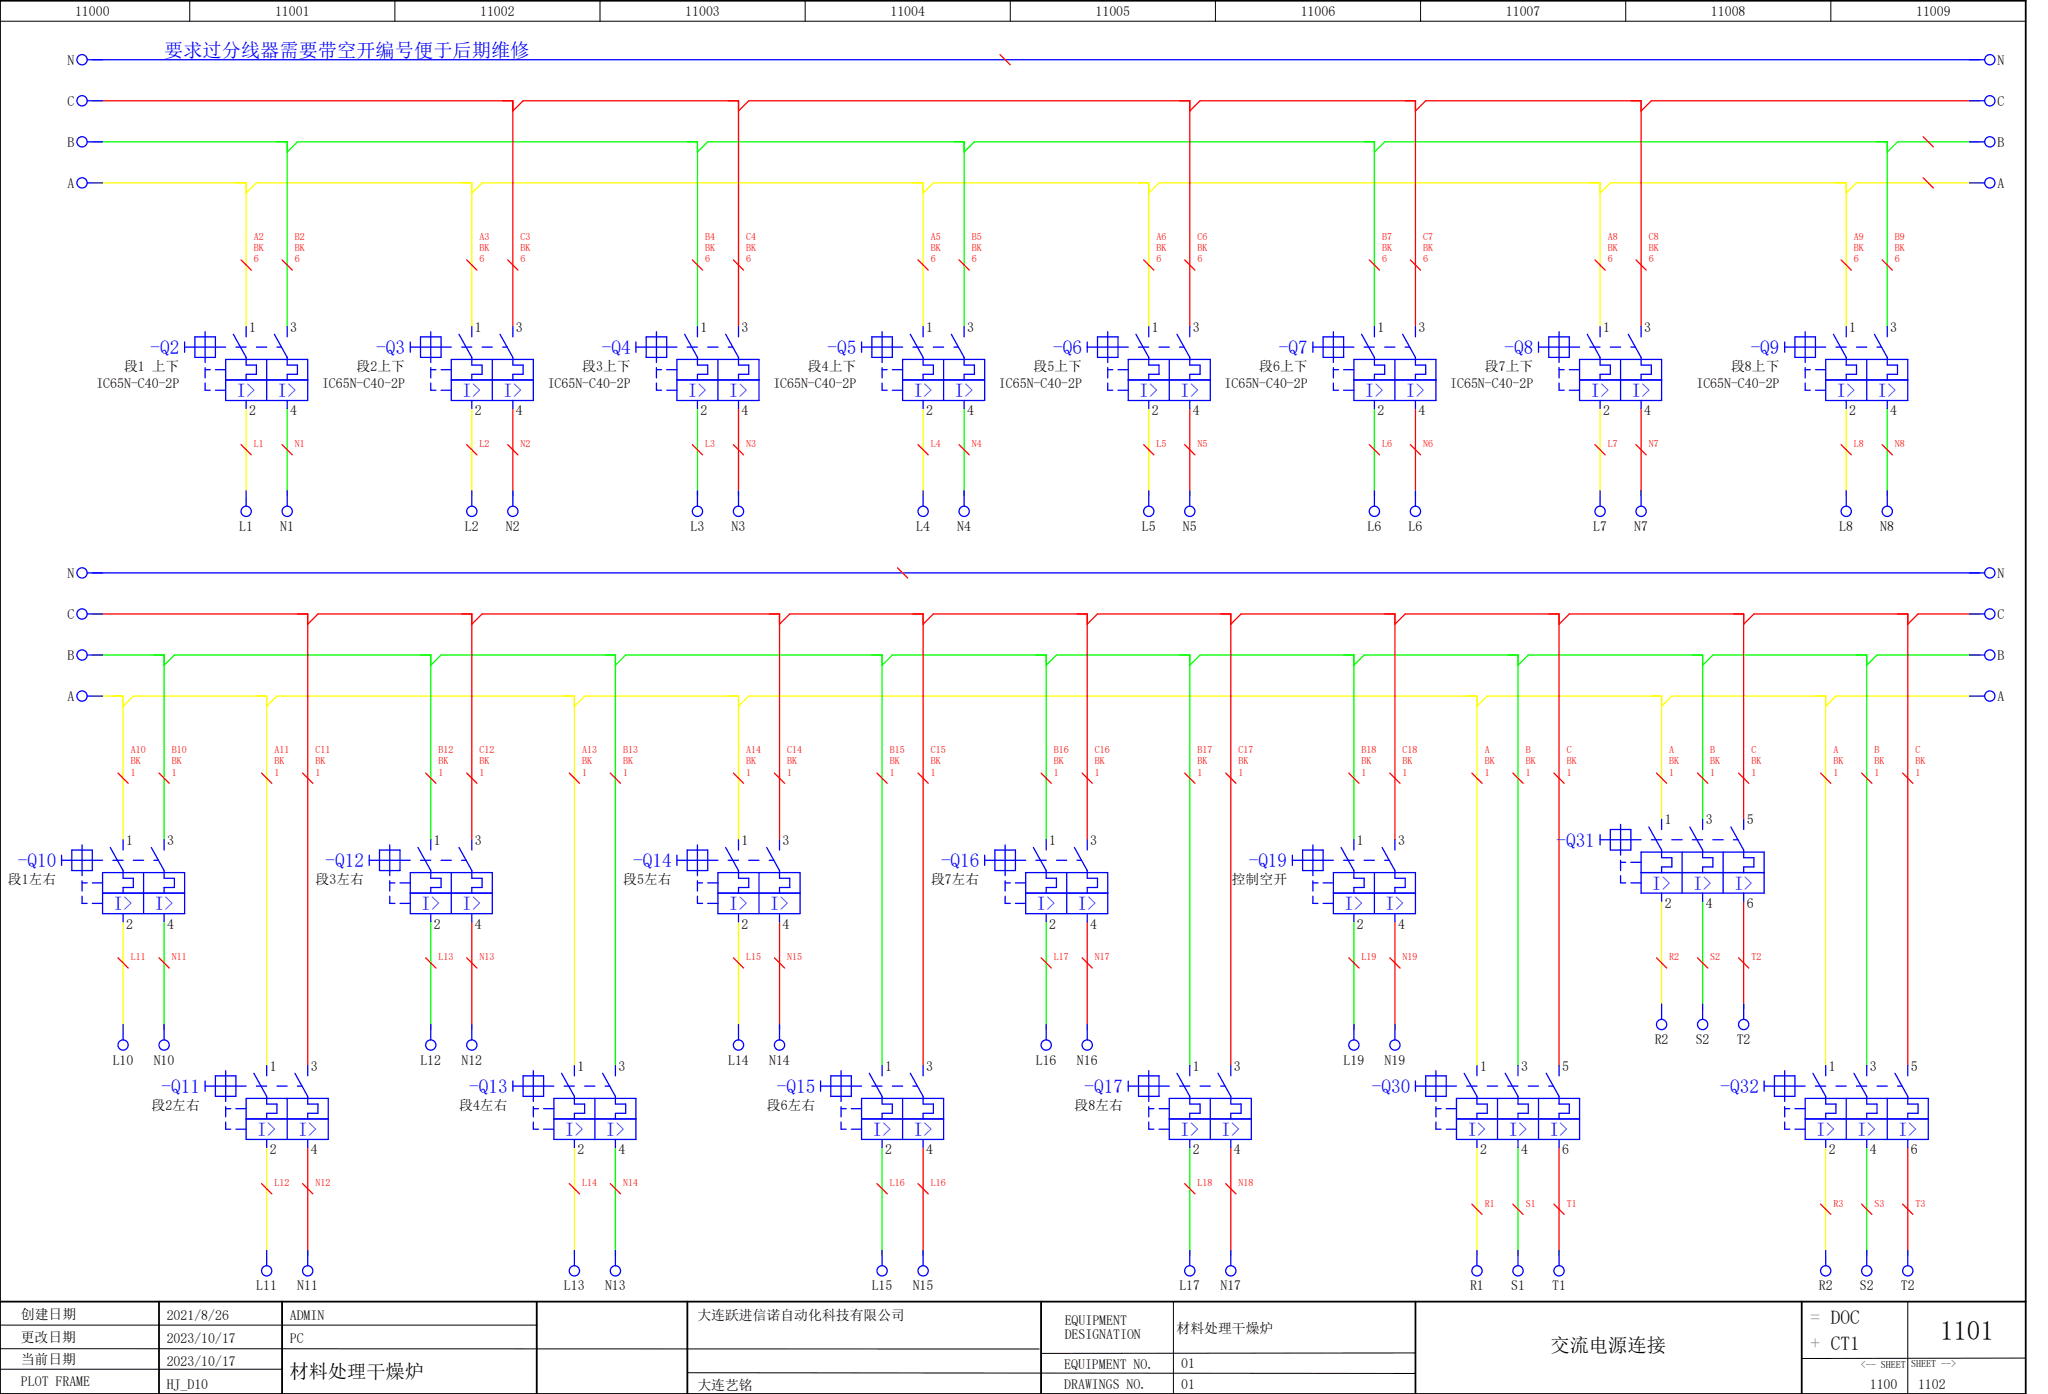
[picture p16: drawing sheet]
<svg xmlns="http://www.w3.org/2000/svg" width="399mm" height="272mm" viewBox="0 0 399 272" stroke-linecap="round" stroke-linejoin="round" font-family="sans-serif">
<defs><g id="words">
<text font-size="5.3" x="378.3" y="261">1101</text>
<g font-size="3.7" fill="#00f">
<text x="32" y="11.1">要求过分线器需要带空开编号便于后期维修</text>
<text x="29.4" y="69">-Q2</text>
<text x="73.4" y="69">-Q3</text>
<text x="117.4" y="69">-Q4</text>
<text x="161.4" y="69">-Q5</text>
<text x="205.4" y="69">-Q6</text>
<text x="249.4" y="69">-Q7</text>
<text x="293.4" y="69">-Q8</text>
<text x="341.4" y="69">-Q9</text>
<text x="46.1" y="77.4">I&gt;</text>
<text x="54.1" y="77.4">I&gt;</text>
<text x="90.1" y="77.4">I&gt;</text>
<text x="98.1" y="77.4">I&gt;</text>
<text x="134.1" y="77.4">I&gt;</text>
<text x="142.1" y="77.4">I&gt;</text>
<text x="178.1" y="77.4">I&gt;</text>
<text x="186.1" y="77.4">I&gt;</text>
<text x="222.1" y="77.4">I&gt;</text>
<text x="230.1" y="77.4">I&gt;</text>
<text x="266.1" y="77.4">I&gt;</text>
<text x="274.1" y="77.4">I&gt;</text>
<text x="310.1" y="77.4">I&gt;</text>
<text x="318.1" y="77.4">I&gt;</text>
<text x="358.1" y="77.4">I&gt;</text>
<text x="366.1" y="77.4">I&gt;</text>
<text x="303.5" y="165">-Q31</text>
<text x="3.5" y="169">-Q10</text>
<text x="63.5" y="169">-Q12</text>
<text x="123.5" y="169">-Q14</text>
<text x="183.5" y="169">-Q16</text>
<text x="243.5" y="169">-Q19</text>
<text x="322.1" y="173.4">I&gt;</text>
<text x="330.1" y="173.4">I&gt;</text>
<text x="338.1" y="173.4">I&gt;</text>
<text x="22.1" y="177.4">I&gt;</text>
<text x="30.1" y="177.4">I&gt;</text>
<text x="82.1" y="177.4">I&gt;</text>
<text x="90.1" y="177.4">I&gt;</text>
<text x="142.1" y="177.4">I&gt;</text>
<text x="150.1" y="177.4">I&gt;</text>
<text x="202.1" y="177.4">I&gt;</text>
<text x="210.1" y="177.4">I&gt;</text>
<text x="262.1" y="177.4">I&gt;</text>
<text x="270.1" y="177.4">I&gt;</text>
<text x="31.5" y="213">-Q11</text>
<text x="91.5" y="213">-Q13</text>
<text x="151.5" y="213">-Q15</text>
<text x="211.5" y="213">-Q17</text>
<text x="267.5" y="213">-Q30</text>
<text x="335.5" y="213">-Q32</text>
<text x="50.1" y="221.4">I&gt;</text>
<text x="58.1" y="221.4">I&gt;</text>
<text x="110.1" y="221.4">I&gt;</text>
<text x="118.1" y="221.4">I&gt;</text>
<text x="170.1" y="221.4">I&gt;</text>
<text x="178.1" y="221.4">I&gt;</text>
<text x="230.1" y="221.4">I&gt;</text>
<text x="238.1" y="221.4">I&gt;</text>
<text x="286.1" y="221.4">I&gt;</text>
<text x="294.1" y="221.4">I&gt;</text>
<text x="302.1" y="221.4">I&gt;</text>
<text x="354.1" y="221.4">I&gt;</text>
<text x="362.1" y="221.4">I&gt;</text>
<text x="370.1" y="221.4">I&gt;</text>
</g>
<g font-size="3.7" fill="#7ca552">
<text x="353.1" y="258">= DOC</text>
<text x="353.1" y="263">+ CT1</text>
</g>
<g font-size="3.7">
<text x="302.3" y="263.5">交流电源连接</text>
<text x="56.4" y="268.5">材料处理干燥炉</text>
</g>
<g font-size="2.7">
<text x="14.6" y="3.1">11000</text>
<text x="53.6" y="3.1">11001</text>
<text x="93.6" y="3.1">11002</text>
<text x="133.6" y="3.1">11003</text>
<text x="173.6" y="3.1">11004</text>
<text x="213.6" y="3.1">11005</text>
<text x="253.6" y="3.1">11006</text>
<text x="293.6" y="3.1">11007</text>
<text x="333.6" y="3.1">11008</text>
<text x="373.6" y="3.1">11009</text>
<text x="13.2" y="12.6">N</text>
<text x="389.5" y="12.6">N</text>
<text x="13.2" y="20.6">C</text>
<text x="389.5" y="20.6">C</text>
<text x="13.2" y="28.6">B</text>
<text x="389.5" y="28.6">B</text>
<text x="13.2" y="36.6">A</text>
<text x="389.5" y="36.6">A</text>
<text x="48.6" y="64.7">1</text>
<text x="56.6" y="64.7">3</text>
<text x="92.6" y="64.7">1</text>
<text x="100.6" y="64.7">3</text>
<text x="136.6" y="64.7">1</text>
<text x="144.6" y="64.7">3</text>
<text x="180.6" y="64.7">1</text>
<text x="188.6" y="64.7">3</text>
<text x="224.6" y="64.7">1</text>
<text x="232.6" y="64.7">3</text>
<text x="268.6" y="64.7">1</text>
<text x="276.6" y="64.7">3</text>
<text x="312.6" y="64.7">1</text>
<text x="320.6" y="64.7">3</text>
<text x="360.6" y="64.7">1</text>
<text x="368.6" y="64.7">3</text>
<text x="18.8" y="75.6">IC65N-C40-2P</text>
<text x="24.2" y="72.3">段1 上下</text>
<text x="62.8" y="75.6">IC65N-C40-2P</text>
<text x="69.5" y="72.3">段2上下</text>
<text x="106.8" y="75.6">IC65N-C40-2P</text>
<text x="113.5" y="72.3">段3上下</text>
<text x="150.8" y="75.6">IC65N-C40-2P</text>
<text x="157.5" y="72.3">段4上下</text>
<text x="194.8" y="75.6">IC65N-C40-2P</text>
<text x="201.5" y="72.3">段5上下</text>
<text x="238.8" y="75.6">IC65N-C40-2P</text>
<text x="245.5" y="72.3">段6上下</text>
<text x="282.8" y="75.6">IC65N-C40-2P</text>
<text x="289.5" y="72.3">段7上下</text>
<text x="330.8" y="75.6">IC65N-C40-2P</text>
<text x="337.5" y="72.3">段8上下</text>
<text x="48.6" y="81">2</text>
<text x="56.6" y="81">4</text>
<text x="92.6" y="81">2</text>
<text x="100.6" y="81">4</text>
<text x="136.6" y="81">2</text>
<text x="144.6" y="81">4</text>
<text x="180.6" y="81">2</text>
<text x="188.6" y="81">4</text>
<text x="224.6" y="81">2</text>
<text x="232.6" y="81">4</text>
<text x="268.6" y="81">2</text>
<text x="276.6" y="81">4</text>
<text x="312.6" y="81">2</text>
<text x="320.6" y="81">4</text>
<text x="360.6" y="81">2</text>
<text x="368.6" y="81">4</text>
<text x="46.6" y="103.5">L1</text>
<text x="54.6" y="103.5">N1</text>
<text x="90.7" y="103.5">L2</text>
<text x="98.7" y="103.5">N2</text>
<text x="134.6" y="103.5">L3</text>
<text x="142.6" y="103.5">N3</text>
<text x="178.6" y="103.5">L4</text>
<text x="186.7" y="103.5">N4</text>
<text x="222.7" y="103.5">L5</text>
<text x="230.6" y="103.5">N5</text>
<text x="266.6" y="103.5">L6</text>
<text x="274.6" y="103.5">L6</text>
<text x="310.7" y="103.5">L7</text>
<text x="318.7" y="103.5">N7</text>
<text x="358.7" y="103.5">L8</text>
<text x="366.6" y="103.5">N8</text>
<text x="13.2" y="112.6">N</text>
<text x="389.5" y="112.6">N</text>
<text x="13.2" y="120.6">C</text>
<text x="389.5" y="120.6">C</text>
<text x="13.2" y="128.6">B</text>
<text x="389.5" y="128.6">B</text>
<text x="13.2" y="136.6">A</text>
<text x="389.5" y="136.6">A</text>
<text x="324.6" y="160.7">1</text>
<text x="332.6" y="160.7">3</text>
<text x="340.6" y="160.7">5</text>
<text x="24.6" y="164.7">1</text>
<text x="32.6" y="164.7">3</text>
<text x="84.6" y="164.7">1</text>
<text x="92.6" y="164.7">3</text>
<text x="144.6" y="164.7">1</text>
<text x="152.6" y="164.7">3</text>
<text x="204.6" y="164.7">1</text>
<text x="212.6" y="164.7">3</text>
<text x="264.6" y="164.7">1</text>
<text x="272.6" y="164.7">3</text>
<text x="1.5" y="172.3">段1左右</text>
<text x="61.5" y="172.3">段3左右</text>
<text x="121.5" y="172.3">段5左右</text>
<text x="181.5" y="172.3">段7左右</text>
<text x="240.2" y="172.3">控制空开</text>
<text x="324.6" y="177">2</text>
<text x="332.6" y="177">4</text>
<text x="340.6" y="177">6</text>
<text x="24.6" y="181">2</text>
<text x="32.6" y="181">4</text>
<text x="84.6" y="181">2</text>
<text x="92.6" y="181">4</text>
<text x="144.6" y="181">2</text>
<text x="152.6" y="181">4</text>
<text x="204.6" y="181">2</text>
<text x="212.6" y="181">4</text>
<text x="264.6" y="181">2</text>
<text x="272.6" y="181">4</text>
<text x="322.6" y="203.5">R2</text>
<text x="330.7" y="203.5">S2</text>
<text x="338.7" y="203.5">T2</text>
<text x="22" y="207.5">L10</text>
<text x="30" y="207.5">N10</text>
<text x="52.6" y="208.7">1</text>
<text x="60.6" y="208.7">3</text>
<text x="82" y="207.5">L12</text>
<text x="90" y="207.5">N12</text>
<text x="112.6" y="208.7">1</text>
<text x="120.6" y="208.7">3</text>
<text x="142" y="207.5">L14</text>
<text x="150" y="207.5">N14</text>
<text x="172.6" y="208.7">1</text>
<text x="180.6" y="208.7">3</text>
<text x="202" y="207.5">L16</text>
<text x="210" y="207.5">N16</text>
<text x="232.6" y="208.7">1</text>
<text x="240.6" y="208.7">3</text>
<text x="262" y="207.5">L19</text>
<text x="270" y="207.5">N19</text>
<text x="288.6" y="208.7">1</text>
<text x="296.6" y="208.7">3</text>
<text x="304.6" y="208.7">5</text>
<text x="356.6" y="208.7">1</text>
<text x="364.6" y="208.7">3</text>
<text x="372.6" y="208.7">5</text>
<text x="29.5" y="216.3">段2左右</text>
<text x="89.5" y="216.3">段4左右</text>
<text x="149.5" y="216.3">段6左右</text>
<text x="209.5" y="216.3">段8左右</text>
<text x="52.6" y="225">2</text>
<text x="60.6" y="225">4</text>
<text x="112.6" y="225">2</text>
<text x="120.6" y="225">4</text>
<text x="172.6" y="225">2</text>
<text x="180.6" y="225">4</text>
<text x="232.6" y="225">2</text>
<text x="240.6" y="225">4</text>
<text x="288.6" y="225">2</text>
<text x="296.6" y="225">4</text>
<text x="304.6" y="225">6</text>
<text x="356.6" y="225">2</text>
<text x="364.6" y="225">4</text>
<text x="372.6" y="225">6</text>
<text x="50" y="251.5">L11</text>
<text x="58" y="251.5">N11</text>
<text x="110" y="251.5">L13</text>
<text x="118" y="251.5">N13</text>
<text x="170" y="251.5">L15</text>
<text x="178" y="251.5">N15</text>
<text x="230" y="251.5">L17</text>
<text x="238" y="251.5">N17</text>
<text x="286.6" y="251.5">R1</text>
<text x="294.6" y="251.5">S1</text>
<text x="302.7" y="251.5">T1</text>
<text x="354.7" y="251.5">R2</text>
<text x="362.6" y="251.5">S2</text>
<text x="370.6" y="251.5">T2</text>
<text x="4.1" y="257.1">创建日期</text>
<text x="32.5" y="257.1">2021/8/26</text>
<text x="56.5" y="257.1">ADMIN</text>
<text x="136" y="257.3">大连跃进信诺自动化科技有限公司</text>
<text x="4" y="261.6">更改日期</text>
<text x="32.5" y="261.6">2023/10/17</text>
<text x="56.5" y="261.6">PC</text>
<text x="207.6" y="258.3">EQUIPMENT</text>
<text x="207.6" y="261">DESIGNATION</text>
<text x="229.4" y="259.7">材料处理干燥炉</text>
<text x="4.1" y="265.8">当前日期</text>
<text x="32.5" y="266.1">2023/10/17</text>
<text x="207.5" y="266.7">EQUIPMENT NO.</text>
<text x="230.3" y="266.6">01</text>
<text x="4.1" y="270.2">PLOT FRAME</text>
<text x="32.5" y="270.6">HJ_D10</text>
<text x="136" y="270.8">大连艺铭</text>
<text x="207.5" y="270.6">DRAWINGS NO.</text>
<text x="230.3" y="270.6">01</text>
<text x="364.6" y="270.6">1100</text>
<text x="374" y="270.6">1102</text>
</g>
<g font-size="2" fill="#f00">
<text x="49.5" y="46.7">A2</text>
<text x="57.5" y="46.7">B2</text>
<text x="93.5" y="46.7">A3</text>
<text x="101.5" y="46.7">C3</text>
<text x="137.5" y="46.7">B4</text>
<text x="145.5" y="46.7">C4</text>
<text x="181.5" y="46.7">A5</text>
<text x="189.5" y="46.7">B5</text>
<text x="225.5" y="46.7">A6</text>
<text x="233.5" y="46.7">C6</text>
<text x="269.5" y="46.7">B7</text>
<text x="277.5" y="46.7">C7</text>
<text x="313.5" y="46.7">A8</text>
<text x="321.5" y="46.7">C8</text>
<text x="361.5" y="46.7">A9</text>
<text x="369.5" y="46.7">B9</text>
<text x="49.5" y="51.1">6</text>
<text x="49.5" y="48.9">BK</text>
<text x="57.5" y="51.1">6</text>
<text x="57.5" y="48.9">BK</text>
<text x="93.5" y="51.1">6</text>
<text x="93.5" y="48.9">BK</text>
<text x="101.5" y="51.1">6</text>
<text x="101.5" y="48.9">BK</text>
<text x="137.5" y="51.1">6</text>
<text x="137.5" y="48.9">BK</text>
<text x="145.5" y="51.1">6</text>
<text x="145.5" y="48.9">BK</text>
<text x="181.5" y="51.1">6</text>
<text x="181.5" y="48.9">BK</text>
<text x="189.5" y="51.1">6</text>
<text x="189.5" y="48.9">BK</text>
<text x="225.5" y="51.1">6</text>
<text x="225.5" y="48.9">BK</text>
<text x="233.5" y="51.1">6</text>
<text x="233.5" y="48.9">BK</text>
<text x="269.5" y="51.1">6</text>
<text x="269.5" y="48.9">BK</text>
<text x="277.5" y="51.1">6</text>
<text x="277.5" y="48.9">BK</text>
<text x="313.5" y="51.1">6</text>
<text x="313.5" y="48.9">BK</text>
<text x="321.5" y="51.1">6</text>
<text x="321.5" y="48.9">BK</text>
<text x="361.5" y="51.1">6</text>
<text x="361.5" y="48.9">BK</text>
<text x="369.5" y="51.1">6</text>
<text x="369.5" y="48.9">BK</text>
<text x="49.5" y="87.1">L1</text>
<text x="57.5" y="87.1">N1</text>
<text x="93.5" y="87.1">L2</text>
<text x="101.5" y="87.1">N2</text>
<text x="137.5" y="87.1">L3</text>
<text x="145.5" y="87.1">N3</text>
<text x="181.5" y="87.1">L4</text>
<text x="189.5" y="87.1">N4</text>
<text x="225.5" y="87.1">L5</text>
<text x="233.5" y="87.1">N5</text>
<text x="269.5" y="87.1">L6</text>
<text x="277.5" y="87.1">N6</text>
<text x="313.5" y="87.1">L7</text>
<text x="321.5" y="87.1">N7</text>
<text x="361.5" y="87.1">L8</text>
<text x="369.5" y="87.1">N8</text>
<text x="25.5" y="148.9">BK</text>
<text x="25.5" y="146.7">A10</text>
<text x="33.5" y="148.9">BK</text>
<text x="33.5" y="146.7">B10</text>
<text x="53.5" y="148.9">BK</text>
<text x="53.5" y="146.7">A11</text>
<text x="61.5" y="148.9">BK</text>
<text x="61.5" y="146.7">C11</text>
<text x="85.5" y="148.9">BK</text>
<text x="85.5" y="146.7">B12</text>
<text x="93.5" y="148.9">BK</text>
<text x="93.5" y="146.7">C12</text>
<text x="113.5" y="148.9">BK</text>
<text x="113.5" y="146.7">A13</text>
<text x="121.5" y="148.9">BK</text>
<text x="121.5" y="146.7">B13</text>
<text x="145.5" y="148.9">BK</text>
<text x="145.5" y="146.7">A14</text>
<text x="153.5" y="148.9">BK</text>
<text x="153.5" y="146.7">C14</text>
<text x="173.5" y="148.9">BK</text>
<text x="173.5" y="146.7">B15</text>
<text x="181.5" y="148.9">BK</text>
<text x="181.5" y="146.7">C15</text>
<text x="205.5" y="148.9">BK</text>
<text x="205.5" y="146.7">B16</text>
<text x="213.5" y="148.9">BK</text>
<text x="213.5" y="146.7">C16</text>
<text x="233.5" y="148.9">BK</text>
<text x="233.5" y="146.7">B17</text>
<text x="241.5" y="148.9">BK</text>
<text x="241.5" y="146.7">C17</text>
<text x="265.5" y="148.9">BK</text>
<text x="265.5" y="146.7">B18</text>
<text x="273.5" y="148.9">BK</text>
<text x="273.5" y="146.7">C18</text>
<text x="289.5" y="148.9">BK</text>
<text x="289.5" y="146.7">A</text>
<text x="297.5" y="148.9">BK</text>
<text x="297.5" y="146.7">B</text>
<text x="305.5" y="148.9">BK</text>
<text x="305.5" y="146.7">C</text>
<text x="325.5" y="148.9">BK</text>
<text x="325.5" y="146.7">A</text>
<text x="333.5" y="148.9">BK</text>
<text x="333.5" y="146.7">B</text>
<text x="341.5" y="148.9">BK</text>
<text x="341.5" y="146.7">C</text>
<text x="357.5" y="148.9">BK</text>
<text x="357.5" y="146.7">A</text>
<text x="365.5" y="148.9">BK</text>
<text x="365.5" y="146.7">B</text>
<text x="373.5" y="148.9">BK</text>
<text x="373.5" y="146.7">C</text>
<text x="25.5" y="151.1">1</text>
<text x="33.5" y="151.1">1</text>
<text x="53.5" y="151.1">1</text>
<text x="61.5" y="151.1">1</text>
<text x="85.5" y="151.1">1</text>
<text x="93.5" y="151.1">1</text>
<text x="113.5" y="151.1">1</text>
<text x="121.5" y="151.1">1</text>
<text x="145.5" y="151.1">1</text>
<text x="153.5" y="151.1">1</text>
<text x="173.5" y="151.1">1</text>
<text x="181.5" y="151.1">1</text>
<text x="205.5" y="151.1">1</text>
<text x="213.5" y="151.1">1</text>
<text x="233.5" y="151.1">1</text>
<text x="241.5" y="151.1">1</text>
<text x="265.5" y="151.1">1</text>
<text x="273.5" y="151.1">1</text>
<text x="289.5" y="151.1">1</text>
<text x="297.5" y="151.1">1</text>
<text x="305.5" y="151.1">1</text>
<text x="325.5" y="151.1">1</text>
<text x="333.5" y="151.1">1</text>
<text x="341.5" y="151.1">1</text>
<text x="357.5" y="151.1">1</text>
<text x="365.5" y="151.1">1</text>
<text x="373.5" y="151.1">1</text>
<text x="25.5" y="187.1">L11</text>
<text x="33.5" y="187.1">N11</text>
<text x="85.5" y="187.1">L13</text>
<text x="93.5" y="187.1">N13</text>
<text x="145.5" y="187.1">L15</text>
<text x="153.5" y="187.1">N15</text>
<text x="205.5" y="187.1">L17</text>
<text x="213.5" y="187.1">N17</text>
<text x="265.5" y="187.1">L19</text>
<text x="273.5" y="187.1">N19</text>
<text x="325.5" y="187.1">R2</text>
<text x="333.5" y="187.1">S2</text>
<text x="341.5" y="187.1">T2</text>
<text x="53.5" y="231.1">L12</text>
<text x="61.5" y="231.1">N12</text>
<text x="113.5" y="231.1">L14</text>
<text x="121.5" y="231.1">N14</text>
<text x="173.5" y="231.1">L16</text>
<text x="181.5" y="231.1">L16</text>
<text x="233.5" y="231.1">L18</text>
<text x="241.5" y="231.1">N18</text>
<text x="289.5" y="235.1">R1</text>
<text x="297.5" y="235.1">S1</text>
<text x="305.5" y="235.1">T1</text>
<text x="357.5" y="235.1">R3</text>
<text x="365.5" y="235.1">S3</text>
<text x="373.5" y="235.1">T3</text>
</g>
<g font-size="2">
<text x="362.9" y="266.6">&lt;-- SHEET</text>
<text x="372.7" y="266.4">SHEET --&gt;</text>
</g>
</g></defs>
<path d="M0 .1h395v271.5h-395zM0 253.6h395M31 253.6v18M55 253.6v18M104.7 253.7v18M134 253.6v18M203 253.6v18M276 253.6v18M351.3 253.6v18" fill="none" stroke="#000" stroke-width=".35"/>
<g fill="none" stroke="#000" stroke-width=".19">
<path d="M0 4.1h395M37 .1v4M77 .1v4M117 .1v4M157 .1v4M197 .1v4M237 .1v4M277 .1v4M317 .1v4M357 .1v4M0 258.2h104.8M228.8 253.6v18"/>
<path d="M372 253.6v18M0 262.8l202.6 .1M0 266.8h55M134.1 267.5l141.9 .1M276 263.6l-73 .1M395 264.6l-43.7 .1"/>
</g>
<g fill="none" stroke="#ff0" stroke-width=".25">
<path d="M18 35.6h30v28M48 37.6l2-2h42v28M92 37.6l2-2h86v28M180 37.6l2-2h42v28M224 37.6l2-2h86v28M312 37.6l2-2h46v28M386 35.6h-24l-2 2M48 79.6v17M92 79.6v17M180 79.6v17M224 79.6v17M312 79.6v17"/>
<path d="M360 79.6v17M18 135.6h6v28M24 137.6l2-2h26v72M52 137.6l2-2h58v72M112 137.6l2-2h30v28M144 137.6l2-2h142v72M288 137.6l2-2h34v24M324 137.6l2-2h30v72M386 135.6h-28l-2 2M24 179.6v21M144 179.6v21M324 175.6v21"/>
<path d="M52 223.6v21M112 223.6v21M288 223.6v21M356 223.6v21"/>
</g>
<g fill="none" stroke="#0f0" stroke-width=".25">
<path d="M18 27.6h38v36M56 29.6l2-2h78v36M136 29.6l2-2h50v36M188 29.6l2-2h78v36M268 29.6l2-2h98v36M386 27.6h-16l-2 2M56 79.6v17M136 79.6v17M188 79.6v17M268 79.6v17M368 79.6v17M18 127.6h14v36"/>
<path d="M32 129.6l2-2h50v36M84 129.6l2-2h34v80M120 129.6l2-2h50v80M172 129.6l2-2h30v36M204 129.6l2-2h26v80M232 129.6l2-2h30v36M264 129.6l2-2h30v80M296 129.6l2-2h34v32M332 129.6l2-2h30v80M386 127.6h-20l-2 2M32 179.6v21M84 179.6v21"/>
<path d="M204 179.6v21M264 179.6v21M332 175.6v21M120 223.6v21M172 223.6v21M232 223.6v21M296 223.6v21M364 223.6v21"/>
</g>
<g fill="none" stroke="#f00" stroke-width=".25">
<path d="M18 19.6h82v44M195 10.6l2 2M386 19.6h-64l-2 2M100 21.6l2-2h42v44M144 21.6l2-2h86v44M232 21.6l2-2h42v44M276 21.6l2-2h42v44M375 34.6l2 2M375 26.6l2 2M47 50.6l2 2M55 50.6l2 2M91 50.6l2 2"/>
<path d="M99 50.6l2 2M135 50.6l2 2M143 50.6l2 2M179 50.6l2 2M187 50.6l2 2M223 50.6l2 2M231 50.6l2 2M267 50.6l2 2M275 50.6l2 2M311 50.6l2 2M319 50.6l2 2M359 50.6l2 2"/>
<path d="M367 50.6l2 2M100 79.6v17M144 79.6v17M232 79.6v17M276 79.6v17M320 79.6v17M47 86.6l2 2M55 86.6l2 2M91 86.6l2 2M99 86.6l2 2M135 86.6l2 2M143 86.6l2 2"/>
<path d="M179 86.6l2 2M187 86.6l2 2M223 86.6l2 2M231 86.6l2 2M267 86.6l2 2M275 86.6l2 2M311 86.6l2 2M319 86.6l2 2M359 86.6l2 2M367 86.6l2 2M18 119.6h42v88M175 110.6l2 2"/>
<path d="M386 119.6h-12l-2 2M60 121.6l2-2h30v44M92 121.6l2-2h58v44M152 121.6l2-2h26v88M180 121.6l2-2h30v44M212 121.6l2-2h26v88M240 121.6l2-2h30v44M272 121.6l2-2h30v88M304 121.6l2-2h34v40M340 121.6l2-2h30v88M23 150.6l2 2M31 150.6l2 2"/>
<path d="M51 150.6l2 2M59 150.6l2 2M83 150.6l2 2M91 150.6l2 2M111 150.6l2 2M119 150.6l2 2M143 150.6l2 2M151 150.6l2 2M171 150.6l2 2M179 150.6l2 2M203 150.6l2 2M211 150.6l2 2"/>
<path d="M231 150.6l2 2M239 150.6l2 2M263 150.6l2 2M271 150.6l2 2M287 150.6l2 2M295 150.6l2 2M303 150.6l2 2M323 150.6l2 2M331 150.6l2 2M339 150.6l2 2M355 150.6l2 2M363 150.6l2 2"/>
<path d="M371 150.6l2 2M92 179.6v21M152 179.6v21M212 179.6v21M272 179.6v21M340 175.6v21M23 186.6l2 2M31 186.6l2 2M83 186.6l2 2M91 186.6l2 2M143 186.6l2 2M151 186.6l2 2"/>
<path d="M203 186.6l2 2M211 186.6l2 2M263 186.6l2 2M271 186.6l2 2M323 186.6l2 2M331 186.6l2 2M339 186.6l2 2M51 230.6l2 2M59 230.6l2 2M60 223.6v21M111 230.6l2 2M119 230.6l2 2"/>
<path d="M171 230.6l2 2M179 230.6l2 2M180 223.6v21M231 230.6l2 2M239 230.6l2 2M240 223.6v21M287 234.6l2 2M295 234.6l2 2M303 234.6l2 2M304 223.6v21M355 234.6l2 2M363 234.6l2 2"/>
<path d="M371 234.6l2 2M372 223.6v21"/>
</g>
<g fill="none" stroke="#00f" stroke-width=".25">
<path d="M17 11.6h370M17 19.6h3M384 19.6h3M17 27.6h3M17 35.6h3M384 27.6h3M384 35.6h3M36 67.6h8M36 66.6v2M38 65.6h4v4h-4zM40 64.6v6M40 71.6v2"/>
<path d="M40 74.6v1.4h1M40 72h1M42 76h2M42 72h2M44 74h16M44 70h16v8h-16zM45.5 65.1l2.5 4.5v1.5h2v1.8h-2v1.1M46 67.6h2M48 63.6v2M48 78v1.6M50 67.6h2M52 70v8"/>
<path d="M53.5 65.1l2.5 4.5v1.5h2v1.8h-2v1.1M54 67.6h.9M56 63.6v2M56 78v1.6M80 67.6h8M80 66.6v2M82 65.6h4v4h-4zM84 74.6v1.4h1M84 72h1M84 64.6v6M84 71.6v2M86 76h2"/>
<path d="M86 72h2M88 74h16M88 70h16v8h-16zM89.5 65.1l2.5 4.5v1.5h2v1.8h-2v1.1M90 67.6h2M92 63.6v2M92 78v1.6M94 67.6h2M96 70v8M97.5 65.1l2.5 4.5v1.5h2v1.8h-2v1.1M98 67.6h.9M100 63.6v2"/>
<path d="M100 78v1.6M124 67.6h8M124 66.6v2M126 65.6h4v4h-4zM128 74.6v1.4h1M128 72h1M128 64.6v6M128 71.6v2M130 76h2M130 72h2M132 74h16M132 70h16v8h-16z"/>
<path d="M133.5 65.1l2.5 4.5v1.5h2v1.8h-2v1.1M134 67.6h2M136 63.6v2M136 78v1.6M138 67.6h2M140 70v8M141.5 65.1l2.5 4.5v1.5h2v1.8h-2v1.1M142 67.6h.9M144 63.6v2M144 78v1.6M168 67.6h8M168 66.6v2"/>
<path d="M170 65.6h4v4h-4zM172 74.6v1.4h1M172 72h1M172 64.6v6M172 71.6v2M174 76h2M174 72h2M176 74h16M176 70h16v8h-16zM177.5 65.1l2.5 4.5v1.5h2v1.8h-2v1.1M178 67.6h2M180 63.6v2"/>
<path d="M180 78v1.6M182 67.6h2M184 70v8M185.5 65.1l2.5 4.5v1.5h2v1.8h-2v1.1M186 67.6h.9M188 63.6v2M188 78v1.6M212 67.6h8M212 66.6v2M214 65.6h4v4h-4zM216 74.6v1.4h1M216 72h1"/>
<path d="M216 64.6v6M216 71.6v2M218 76h2M218 72h2M220 74h16M220 70h16v8h-16zM221.5 65.1l2.5 4.5v1.5h2v1.8h-2v1.1M222 67.6h2M224 63.6v2M224 78v1.6M226 67.6h2M228 70v8"/>
<path d="M229.5 65.1l2.5 4.5v1.5h2v1.8h-2v1.1M230 67.6h.9M232 63.6v2M232 78v1.6M256 67.6h8M256 66.6v2M258 65.6h4v4h-4zM260 74.6v1.4h1M260 72h1M260 64.6v6M260 71.6v2M262 76h2"/>
<path d="M262 72h2M264 74h16M264 70h16v8h-16zM265.5 65.1l2.5 4.5v1.5h2v1.8h-2v1.1M266 67.6h2M268 63.6v2M268 78v1.6M270 67.6h2M272 70v8M273.5 65.1l2.5 4.5v1.5h2v1.8h-2v1.1M274 67.6h.9M276 63.6v2"/>
<path d="M276 78v1.6M300 67.6h8M300 66.6v2M302 65.6h4v4h-4zM304 74.6v1.4h1M304 72h1M304 64.6v6M304 71.6v2M306 76h2M306 72h2M308 74h16M308 70h16v8h-16z"/>
<path d="M309.5 65.1l2.5 4.5v1.5h2v1.8h-2v1.1M310 67.6h2M312 63.6v2M312 78v1.6M314 67.6h2M316 70v8M317.5 65.1l2.5 4.5v1.5h2v1.8h-2v1.1M318 67.6h.9M320 63.6v2M320 78v1.6M348 67.6h8M348 66.6v2"/>
<path d="M350 65.6h4v4h-4zM352 74.6v1.4h1M352 72h1M352 64.6v6M352 71.6v2M354 76h2M354 72h2M356 74h16M356 70h16v8h-16zM357.5 65.1l2.5 4.5v1.5h2v1.8h-2v1.1M358 67.6h2M360 63.6v2"/>
<path d="M360 78v1.6M362 67.6h2M364 70v8M365.5 65.1l2.5 4.5v1.5h2v1.8h-2v1.1M366 67.6h.9M368 63.6v2M368 78v1.6M48 95.6v3M56 95.6v3M92 95.6v3M100 95.6v3M136 95.6v3"/>
<path d="M144 95.6v3M180 95.6v3M188 95.6v3M224 95.6v3M232 95.6v3M268 95.6v3M276 95.6v3M312 95.6v3M320 95.6v3M360 95.6v3M368 95.6v3M17 111.6h370"/>
<path d="M17 119.6h3M384 119.6h3M17 127.6h3M17 135.6h3M384 127.6h3M384 135.6h3M324 159.6v2M332 159.6v2M340 159.6v2M12 167.6h8M12 166.6v2M14 165.6h4v4h-4z"/>
<path d="M16 164.6v6M16 171.6v2M16 174.6v1.4h1M16 172h1M18 176h2M18 172h2M20 170h16v8h-16zM20 174h16M21.5 165.1l2.5 4.5v1.5h2v1.8h-2v1.1M22 167.6h2M24 163.6v2M24 178v1.6"/>
<path d="M26 167.6h2M28 170v8M29.5 165.1l2.5 4.5v1.5h2v1.8h-2v1.1M30 167.6h.9M32 163.6v2M32 178v1.6M72 167.6h8M72 166.6v2M74 165.6h4v4h-4zM76 174.6v1.4h1M76 172h1M76 164.6v6"/>
<path d="M76 171.6v2M78 176h2M78 172h2M80 170h16v8h-16zM80 174h16M81.5 165.1l2.5 4.5v1.5h2v1.8h-2v1.1M82 167.6h2M84 163.6v2M84 178v1.6M86 167.6h2M88 170v8M89.5 165.1l2.5 4.5v1.5h2v1.8h-2v1.1"/>
<path d="M90 167.6h.9M92 163.6v2M92 178v1.6M132 166.6v2M132 167.6h8M134 165.6h4v4h-4zM136 164.6v6M136 171.6v2M136 174.6v1.4h1M136 172h1M138 176h2M138 172h2"/>
<path d="M140 170h16v8h-16zM140 174h16M141.5 165.1l2.5 4.5v1.5h2v1.8h-2v1.1M142 167.6h2M144 163.6v2M144 178v1.6M146 167.6h2M148 170v8M149.5 165.1l2.5 4.5v1.5h2v1.8h-2v1.1M150 167.6h.9M152 163.6v2M152 178v1.6"/>
<path d="M192 166.6v2M192 167.6h8M194 165.6h4v4h-4zM196 174.6v1.4h1M196 172h1M196 164.6v6M196 171.6v2M198 176h2M198 172h2M200 170h16v8h-16zM200 174h16M201.5 165.1l2.5 4.5v1.5h2v1.8h-2v1.1"/>
<path d="M202 167.6h2M204 163.6v2M204 178v1.6M206 167.6h2M208 170v8M209.5 165.1l2.5 4.5v1.5h2v1.8h-2v1.1M210 167.6h.9M212 163.6v2M212 178v1.6M252 167.6h8M252 166.6v2M254 165.6h4v4h-4z"/>
<path d="M256 164.6v6M256 171.6v2M256 174.6v1.4h1M256 172h1M258 176h2M258 172h2M260 170h16v8h-16zM260 174h16M261.5 165.1l2.5 4.5v1.5h2v1.8h-2v1.1M262 167.6h2M264 163.6v2M264 178v1.6"/>
<path d="M266 167.6h2M268 170v8M269.5 165.1l2.5 4.5v1.5h2v1.8h-2v1.1M270 167.6h.9M272 163.6v2M272 178v1.6M312 162.6v2M312 163.6h8M314 161.6h4v4h-4zM316 160.6v6M316 167.6v2M316 170.6v1.4h1"/>
<path d="M316 168h1M318 172h2M318 168h2M320 166h24v8h-24zM320 170h24M321.5 161.1l2.5 4.5v1.5h2v1.8h-2v1.1M322 163.6h2M324 174v1.6M326 163.6h2M328 166v8M329.5 161.1l2.5 4.5v1.5h2v1.8h-2v1.1M330 163.6h2"/>
<path d="M332 174v1.6M334 163.6h2M336 166v8M337.5 161.1l2.5 4.5v1.5h2v1.8h-2v1.1M338 163.6h.9M340 174v1.6M24 199.6v3M32 199.6v3M84 199.6v3M92 199.6v3M144 199.6v3M152 199.6v3"/>
<path d="M204 199.6v3M212 199.6v3M264 199.6v3M272 199.6v3M324 195.6v3M332 195.6v3M340 195.6v3M40 210.6v2M40 211.6h8M42 209.6h4v4h-4zM44 208.6v6M44 215.6v2"/>
<path d="M44 218.6v1.4h1M44 216h1M46 216h2M48 214h16v8h-16zM48 218h16M49.5 209.1l2.5 4.5v1.5h2v1.8h-2v1.1M50 211.6h2M52 207.6v2M54 211.6h2M56 214v8M57.5 209.1l2.5 4.5v1.5h2v1.8h-2v1.1M58 211.6h.9"/>
<path d="M60 207.6v2M100 210.6v2M100 211.6h8M102 209.6h4v4h-4zM104 208.6v6M104 215.6v2M104 218.6v1.4h1M104 216h1M106 216h2M108 214h16v8h-16zM108 218h16M109.5 209.1l2.5 4.5v1.5h2v1.8h-2v1.1"/>
<path d="M110 211.6h2M112 207.6v2M114 211.6h2M116 214v8M117.5 209.1l2.5 4.5v1.5h2v1.8h-2v1.1M118 211.6h.9M120 207.6v2M160 211.6h8M160 210.6v2M162 209.6h4v4h-4zM164 218.6v1.4h1M164 216h1"/>
<path d="M164 208.6v6M164 215.6v2M166 216h2M168 214h16v8h-16zM168 218h16M169.5 209.1l2.5 4.5v1.5h2v1.8h-2v1.1M170 211.6h2M172 207.6v2M174 211.6h2M176 214v8M177.5 209.1l2.5 4.5v1.5h2v1.8h-2v1.1M178 211.6h.9"/>
<path d="M180 207.6v2M220 210.6v2M220 211.6h8M222 209.6h4v4h-4zM224 208.6v6M224 215.6v2M224 218.6v1.4h1M224 216h1M226 216h2M228 214h16v8h-16zM228 218h16M229.5 209.1l2.5 4.5v1.5h2v1.8h-2v1.1"/>
<path d="M230 211.6h2M232 207.6v2M234 211.6h2M236 214v8M237.5 209.1l2.5 4.5v1.5h2v1.8h-2v1.1M238 211.6h.9M240 207.6v2M276 210.6v2M276 211.6h8M278 209.6h4v4h-4zM280 208.6v6M280 215.6v2"/>
<path d="M280 218.6v1.4h1M280 216h1M282 216h2M284 214h24v8h-24zM284 218h24M285.5 209.1l2.5 4.5v1.5h2v1.8h-2v1.1M286 211.6h2M288 207.6v2M290 211.6h2M292 214v8M293.5 209.1l2.5 4.5v1.5h2v1.8h-2v1.1M294 211.6h2"/>
<path d="M296 207.6v2M298 211.6h2M300 214v8M301.5 209.1l2.5 4.5v1.5h2v1.8h-2v1.1M302 211.6h.9M304 207.6v2M344 211.6h8M344 210.6v2M346 209.6h4v4h-4zM348 208.6v6M348 215.6v2M348 218.6v1.4h1"/>
<path d="M348 216h1M350 216h2M352 214h24v8h-24zM352 218h24M353.5 209.1l2.5 4.5v1.5h2v1.8h-2v1.1M354 211.6h2M356 207.6v2M358 211.6h2M360 214v8M361.5 209.1l2.5 4.5v1.5h2v1.8h-2v1.1M362 211.6h2M364 207.6v2"/>
<path d="M366 211.6h2M368 214v8M369.5 209.1l2.5 4.5v1.5h2v1.8h-2v1.1M370 211.6h.9M372 207.6v2M46 220h2M52 222v1.6M60 222v1.6M106 220h2M112 222v1.6M120 222v1.6M166 220h2"/>
<path d="M172 222v1.6M180 222v1.6M226 220h2M232 222v1.6M240 222v1.6M282 220h2M288 222v1.6M296 222v1.6M304 222v1.6M350 220h2M356 222v1.6M364 222v1.6"/>
<path d="M372 222v1.6M52 243.6v3M60 243.6v3M112 243.6v3M120 243.6v3M172 243.6v3M180 243.6v3M232 243.6v3M240 243.6v3M288 243.6v3M296 243.6v3M304 243.6v3"/>
<path d="M356 243.6v3M364 243.6v3M372 243.6v3"/>
<circle cx="16" cy="11.6" r="1"/>
<circle cx="16" cy="19.6" r="1"/>
<circle cx="388" cy="11.6" r="1"/>
<circle cx="388" cy="19.6" r="1"/>
<circle cx="16" cy="35.6" r="1"/>
<circle cx="16" cy="27.6" r="1"/>
<circle cx="388" cy="35.6" r="1"/>
<circle cx="388" cy="27.6" r="1"/>
<circle cx="48" cy="99.6" r="1"/>
<circle cx="56" cy="99.6" r="1"/>
<circle cx="92" cy="99.6" r="1"/>
<circle cx="100" cy="99.6" r="1"/>
<circle cx="136" cy="99.6" r="1"/>
<circle cx="144" cy="99.6" r="1"/>
<circle cx="180" cy="99.6" r="1"/>
<circle cx="188" cy="99.6" r="1"/>
<circle cx="224" cy="99.6" r="1"/>
<circle cx="232" cy="99.6" r="1"/>
<circle cx="268" cy="99.6" r="1"/>
<circle cx="276" cy="99.6" r="1"/>
<circle cx="312" cy="99.6" r="1"/>
<circle cx="320" cy="99.6" r="1"/>
<circle cx="360" cy="99.6" r="1"/>
<circle cx="368" cy="99.6" r="1"/>
<circle cx="16" cy="119.6" r="1"/>
<circle cx="16" cy="111.6" r="1"/>
<circle cx="388" cy="111.6" r="1"/>
<circle cx="388" cy="119.6" r="1"/>
<circle cx="16" cy="127.6" r="1"/>
<circle cx="16" cy="135.6" r="1"/>
<circle cx="388" cy="127.6" r="1"/>
<circle cx="388" cy="135.6" r="1"/>
<circle cx="324" cy="199.6" r="1"/>
<circle cx="332" cy="199.6" r="1"/>
<circle cx="340" cy="199.6" r="1"/>
<circle cx="24" cy="203.6" r="1"/>
<circle cx="32" cy="203.6" r="1"/>
<circle cx="84" cy="203.6" r="1"/>
<circle cx="92" cy="203.6" r="1"/>
<circle cx="144" cy="203.6" r="1"/>
<circle cx="152" cy="203.6" r="1"/>
<circle cx="204" cy="203.6" r="1"/>
<circle cx="212" cy="203.6" r="1"/>
<circle cx="264" cy="203.6" r="1"/>
<circle cx="272" cy="203.6" r="1"/>
<circle cx="52" cy="247.6" r="1"/>
<circle cx="60" cy="247.6" r="1"/>
<circle cx="112" cy="247.6" r="1"/>
<circle cx="120" cy="247.6" r="1"/>
<circle cx="172" cy="247.6" r="1"/>
<circle cx="180" cy="247.6" r="1"/>
<circle cx="232" cy="247.6" r="1"/>
<circle cx="240" cy="247.6" r="1"/>
<circle cx="288" cy="247.6" r="1"/>
<circle cx="296" cy="247.6" r="1"/>
<circle cx="304" cy="247.6" r="1"/>
<circle cx="356" cy="247.6" r="1"/>
<circle cx="364" cy="247.6" r="1"/>
<circle cx="372" cy="247.6" r="1"/>
</g>
<use href="#words"/>
</svg>
